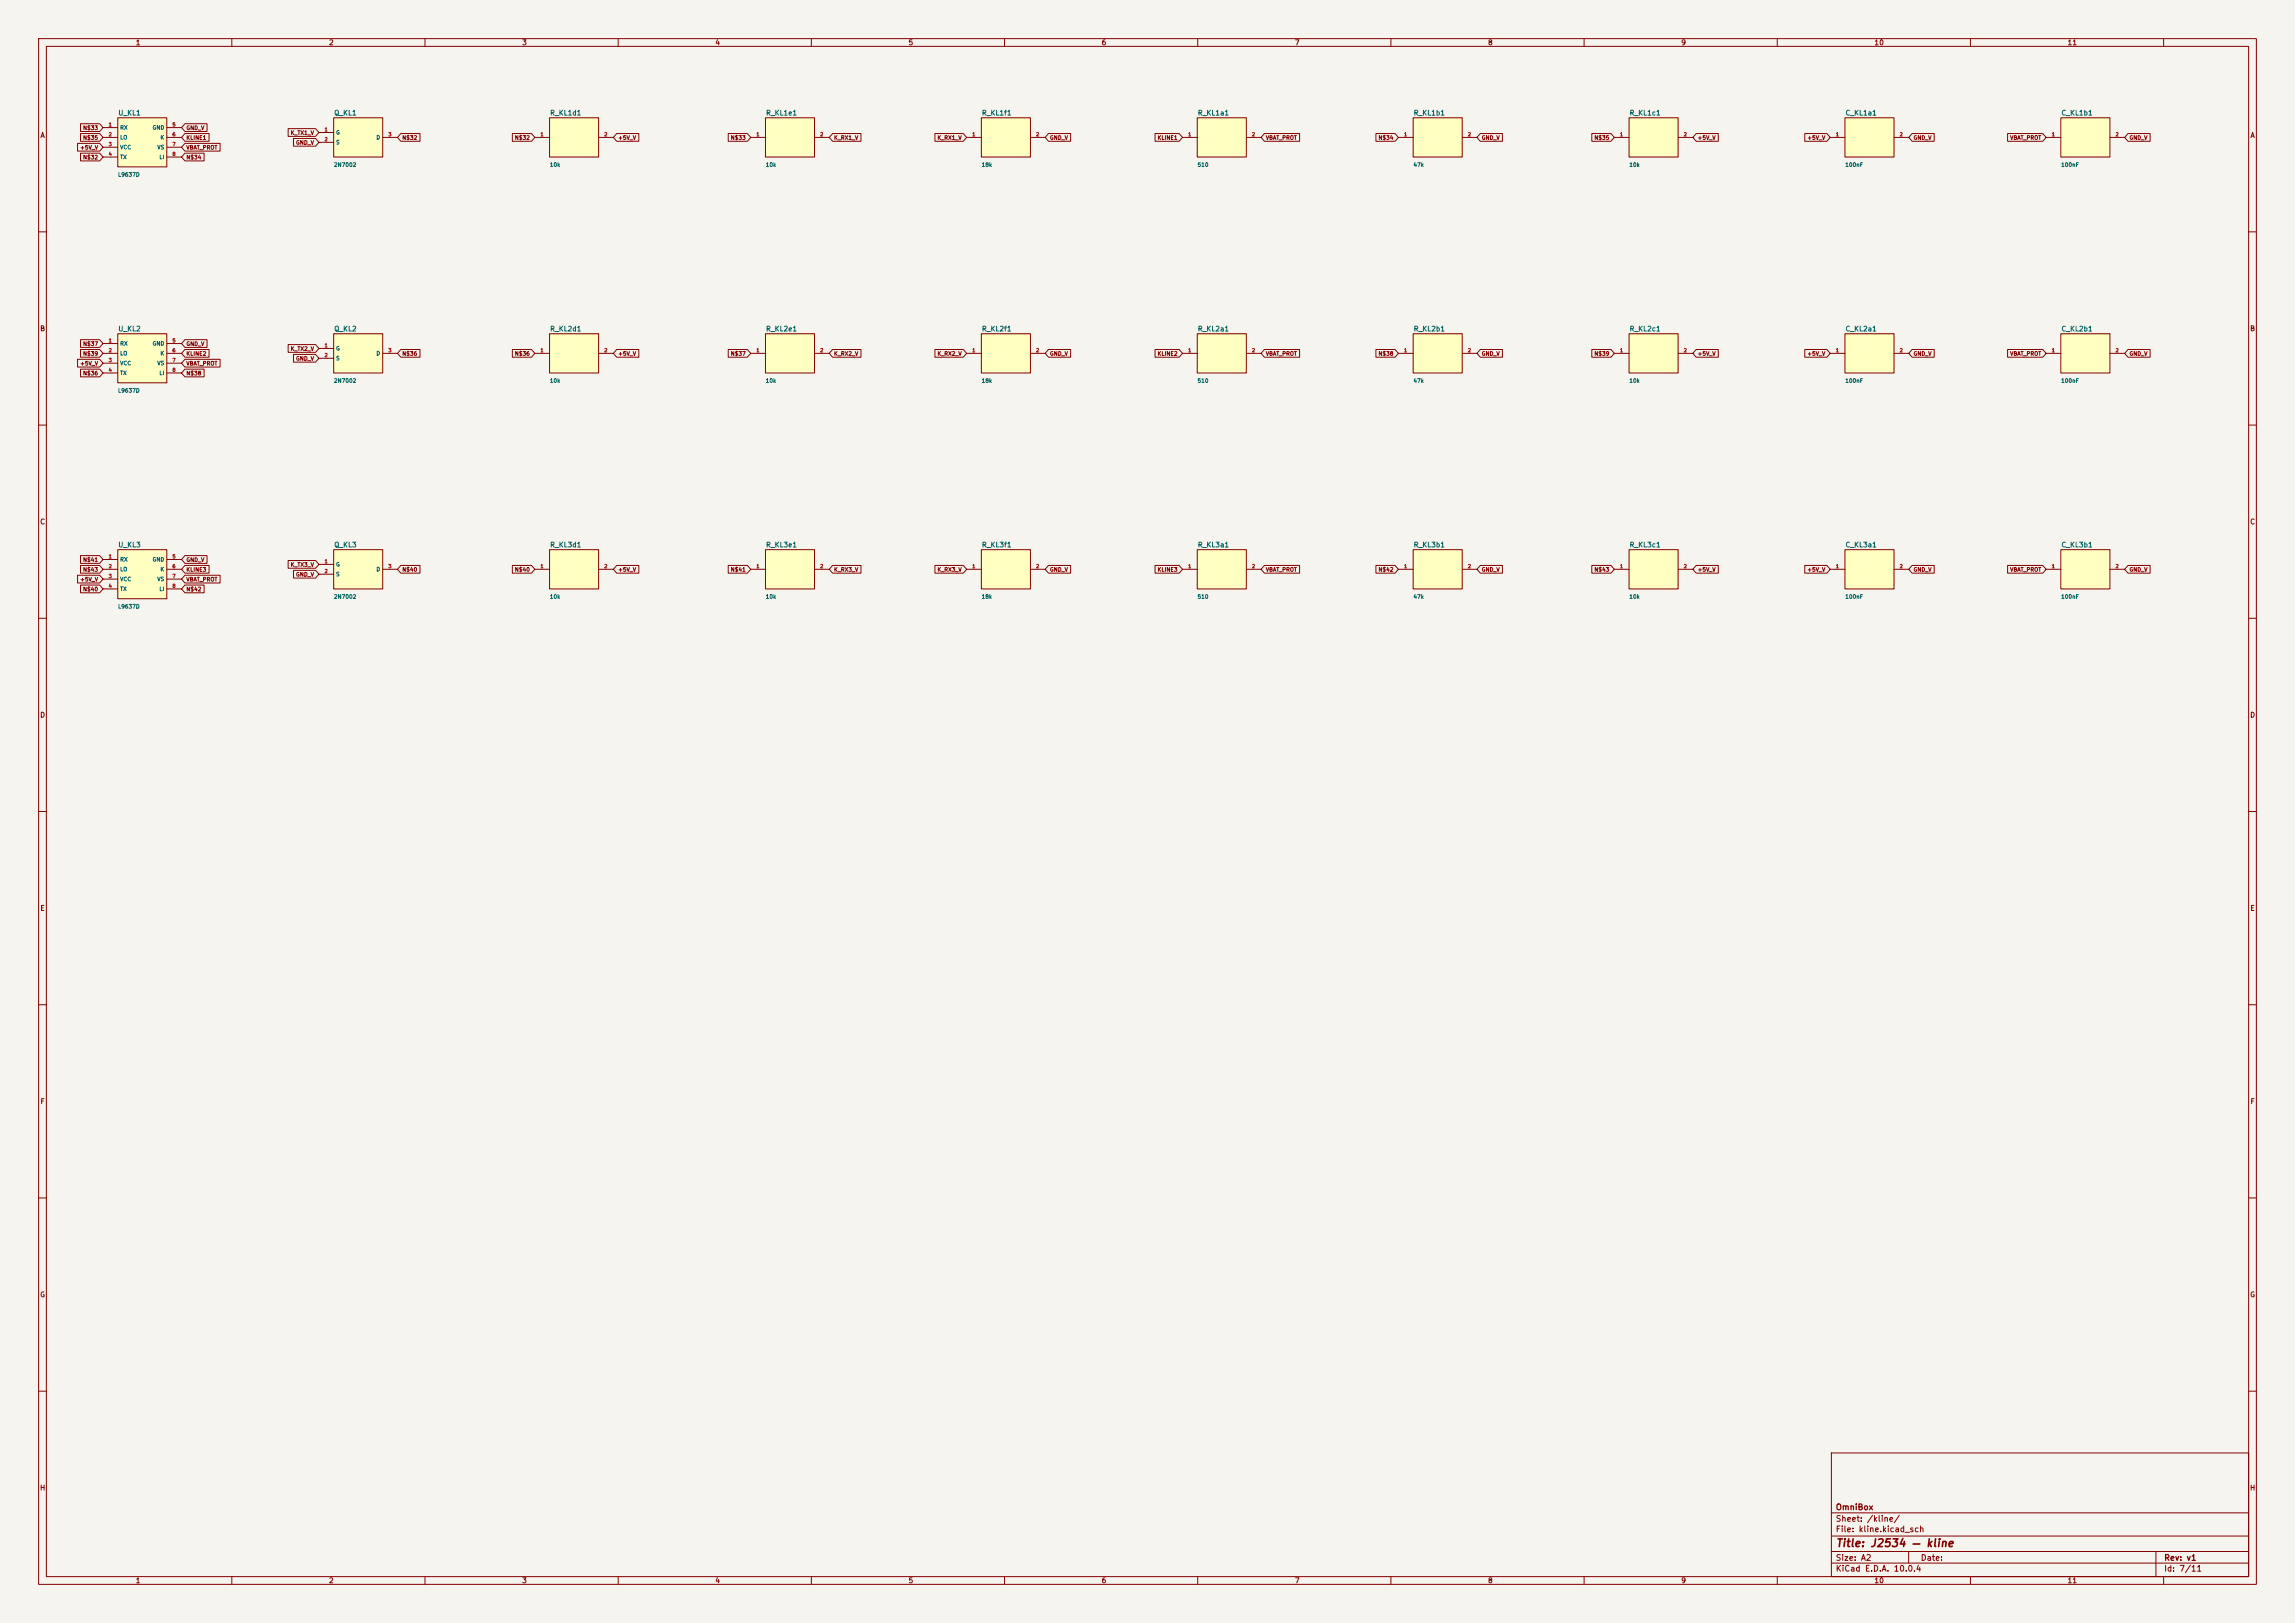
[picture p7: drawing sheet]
<svg xmlns="http://www.w3.org/2000/svg" width="594mm" height="420mm" viewBox="0 0 594 420" stroke-linecap="round" stroke-linejoin="round" font-family="sans-serif">
<defs><g id="words">
<text font-size="2" fill="#840000" x="475" y="400.8">Title: J2534 — kline</text>
<g font-size="1.5" fill="#840000">
<text x="475" y="394.1">Sheet: /kline/</text>
<text x="475" y="391.1">OmniBox</text>
<text x="475" y="396.8">File: kline.kicad_sch</text>
<text x="475" y="407">KiCad E.D.A. 10.0.4</text>
<text x="475" y="404.2">Size: A2</text>
<text x="497" y="404.2">Date:</text>
<text x="560" y="404.2">Rev: v1</text>
<text x="560" y="407">Id: 7/11</text>
</g>
<g font-size="1.3" fill="#840000">
<text x="35" y="12">1</text>
<text x="85" y="12">2</text>
<text x="135" y="12">3</text>
<text x="185" y="12">4</text>
<text x="235" y="12">5</text>
<text x="285" y="12">6</text>
<text x="335" y="12">7</text>
<text x="385" y="12">8</text>
<text x="435" y="12">9</text>
<text x="485" y="12">10</text>
<text x="535" y="12">11</text>
<text x="10.3" y="36">A</text>
<text x="582.3" y="36">A</text>
<text x="10.3" y="86">B</text>
<text x="582.3" y="86">B</text>
<text x="10.3" y="136">C</text>
<text x="582.3" y="136">C</text>
<text x="10.3" y="186">D</text>
<text x="582.3" y="186">D</text>
<text x="10.3" y="236">E</text>
<text x="582.3" y="236">E</text>
<text x="10.3" y="286">F</text>
<text x="582.3" y="286">F</text>
<text x="10.3" y="336">G</text>
<text x="582.3" y="336">G</text>
<text x="10.2" y="386">H</text>
<text x="582.2" y="386">H</text>
<text x="35" y="410">1</text>
<text x="85" y="410">2</text>
<text x="135" y="410">3</text>
<text x="185" y="410">4</text>
<text x="235" y="410">5</text>
<text x="285" y="410">6</text>
<text x="335" y="410">7</text>
<text x="385" y="410">8</text>
<text x="435" y="410">9</text>
<text x="485" y="410">10</text>
<text x="535" y="410">11</text>
</g>
<g font-size="1.3" fill="#006464">
<text x="30.5" y="30.2">U_KL1</text>
<text x="86.4" y="30.2">Q_KL1</text>
<text x="142.2" y="30.2">R_KL1d1</text>
<text x="198.1" y="30.2">R_KL1e1</text>
<text x="254" y="30.2">R_KL1f1</text>
<text x="309.9" y="30.2">R_KL1a1</text>
<text x="365.8" y="30.2">R_KL1b1</text>
<text x="421.6" y="30.2">R_KL1c1</text>
<text x="477.5" y="30.2">C_KL1a1</text>
<text x="533.4" y="30.2">C_KL1b1</text>
<text x="30.5" y="86.1">U_KL2</text>
<text x="86.4" y="86.1">Q_KL2</text>
<text x="142.2" y="86.1">R_KL2d1</text>
<text x="198.1" y="86.1">R_KL2e1</text>
<text x="254" y="86.1">R_KL2f1</text>
<text x="309.9" y="86.1">R_KL2a1</text>
<text x="365.8" y="86.1">R_KL2b1</text>
<text x="421.6" y="86.1">R_KL2c1</text>
<text x="477.5" y="86.1">C_KL2a1</text>
<text x="533.4" y="86.1">C_KL2b1</text>
<text x="30.5" y="141.9">U_KL3</text>
<text x="86.4" y="141.9">Q_KL3</text>
<text x="142.2" y="141.9">R_KL3d1</text>
<text x="198.1" y="141.9">R_KL3e1</text>
<text x="254" y="141.9">R_KL3f1</text>
<text x="309.9" y="141.9">R_KL3a1</text>
<text x="365.8" y="141.9">R_KL3b1</text>
<text x="421.6" y="141.9">R_KL3c1</text>
<text x="477.5" y="141.9">C_KL3a1</text>
<text x="533.4" y="141.9">C_KL3b1</text>
</g>
<g font-size="1" fill="#840000">
<text x="21.4" y="33.9">N$33</text>
<text x="48.1" y="33.9">GND_V</text>
<text x="75.1" y="35.1">K_TX1_V</text>
<text x="20.6" y="38.9">+5V_V</text>
<text x="21.4" y="36.4">N$35</text>
<text x="21.4" y="41.5">N$32</text>
<text x="48.1" y="36.4">KLINE1</text>
<text x="48.1" y="38.9">VBAT_PROT</text>
<text x="48.1" y="41.5">N$34</text>
<text x="76.5" y="37.7">GND_V</text>
<text x="104" y="36.4">N$32</text>
<text x="133.1" y="36.4">N$32</text>
<text x="159.9" y="36.4">+5V_V</text>
<text x="189" y="36.4">N$33</text>
<text x="215.8" y="36.4">K_RX1_V</text>
<text x="242.5" y="36.4">K_RX1_V</text>
<text x="271.6" y="36.4">GND_V</text>
<text x="299.5" y="36.4">KLINE1</text>
<text x="327.5" y="36.4">VBAT_PROT</text>
<text x="356.7" y="36.4">N$34</text>
<text x="383.4" y="36.4">GND_V</text>
<text x="412.5" y="36.4">N$35</text>
<text x="439.3" y="36.4">+5V_V</text>
<text x="467.7" y="36.4">+5V_V</text>
<text x="495.2" y="36.4">GND_V</text>
<text x="520.2" y="36.4">VBAT_PROT</text>
<text x="551" y="36.4">GND_V</text>
<text x="21.4" y="89.7">N$37</text>
<text x="48.1" y="89.7">GND_V</text>
<text x="20.6" y="94.8">+5V_V</text>
<text x="21.4" y="92.3">N$39</text>
<text x="48.1" y="92.3">KLINE2</text>
<text x="48.1" y="94.8">VBAT_PROT</text>
<text x="75.1" y="91">K_TX2_V</text>
<text x="76.5" y="93.5">GND_V</text>
<text x="104" y="92.3">N$36</text>
<text x="133.1" y="92.3">N$36</text>
<text x="159.9" y="92.3">+5V_V</text>
<text x="189" y="92.3">N$37</text>
<text x="215.8" y="92.3">K_RX2_V</text>
<text x="242.5" y="92.3">K_RX2_V</text>
<text x="271.6" y="92.3">GND_V</text>
<text x="299.5" y="92.3">KLINE2</text>
<text x="327.5" y="92.3">VBAT_PROT</text>
<text x="356.7" y="92.3">N$38</text>
<text x="383.4" y="92.3">GND_V</text>
<text x="412.5" y="92.3">N$39</text>
<text x="439.3" y="92.3">+5V_V</text>
<text x="467.7" y="92.3">+5V_V</text>
<text x="495.2" y="92.3">GND_V</text>
<text x="520.2" y="92.3">VBAT_PROT</text>
<text x="551" y="92.3">GND_V</text>
<text x="21.4" y="97.4">N$36</text>
<text x="48.1" y="97.4">N$38</text>
<text x="21.4" y="148.2">N$43</text>
<text x="21.4" y="145.6">N$41</text>
<text x="48.1" y="145.6">GND_V</text>
<text x="48.1" y="148.2">KLINE3</text>
<text x="75.1" y="146.9">K_TX3_V</text>
<text x="76.5" y="149.4">GND_V</text>
<text x="104" y="148.2">N$40</text>
<text x="133.1" y="148.2">N$40</text>
<text x="159.9" y="148.2">+5V_V</text>
<text x="189" y="148.2">N$41</text>
<text x="215.8" y="148.2">K_RX3_V</text>
<text x="242.5" y="148.2">K_RX3_V</text>
<text x="271.6" y="148.2">GND_V</text>
<text x="299.5" y="148.2">KLINE3</text>
<text x="327.5" y="148.2">VBAT_PROT</text>
<text x="356.7" y="148.2">N$42</text>
<text x="383.4" y="148.2">GND_V</text>
<text x="412.5" y="148.2">N$43</text>
<text x="439.3" y="148.2">+5V_V</text>
<text x="467.7" y="148.2">+5V_V</text>
<text x="495.2" y="148.2">GND_V</text>
<text x="520.2" y="148.2">VBAT_PROT</text>
<text x="551" y="148.2">GND_V</text>
<text x="20.6" y="150.7">+5V_V</text>
<text x="21.4" y="153.2">N$40</text>
<text x="48.1" y="150.7">VBAT_PROT</text>
<text x="48.1" y="153.2">N$42</text>
</g>
<g font-size="1" fill="#006464">
<text x="31" y="33.8">RX</text>
<text x="39.4" y="33.8">GND</text>
<text x="86.9" y="35.1">G</text>
<text x="31" y="36.3">LO</text>
<text x="31" y="38.9">VCC</text>
<text x="31" y="41.4">TX</text>
<text x="40.6" y="38.9">VS</text>
<text x="41.1" y="41.4">LI</text>
<text x="41.4" y="36.3">K</text>
<text x="86.9" y="37.6">S</text>
<text x="97.3" y="36.3">D</text>
<text x="30.4" y="45.9">L9637D</text>
<text x="86.3" y="43.4">2N7002</text>
<text x="142.2" y="43.4">10k</text>
<text x="198.1" y="43.4">10k</text>
<text x="254" y="43.4">18k</text>
<text x="309.8" y="43.4">510</text>
<text x="365.7" y="43.4">47k</text>
<text x="421.6" y="43.4">10k</text>
<text x="477.5" y="43.4">100nF</text>
<text x="533.4" y="43.4">100nF</text>
<text x="31" y="89.7">RX</text>
<text x="39.4" y="89.7">GND</text>
<text x="31" y="92.2">LO</text>
<text x="31" y="94.7">VCC</text>
<text x="40.6" y="94.7">VS</text>
<text x="41.4" y="92.2">K</text>
<text x="86.9" y="90.9">G</text>
<text x="86.9" y="93.5">S</text>
<text x="97.3" y="92.2">D</text>
<text x="30.4" y="101.8">L9637D</text>
<text x="31" y="97.3">TX</text>
<text x="41.1" y="97.3">LI</text>
<text x="86.3" y="99.3">2N7002</text>
<text x="142.2" y="99.3">10k</text>
<text x="198.1" y="99.3">10k</text>
<text x="254" y="99.3">18k</text>
<text x="309.8" y="99.3">510</text>
<text x="365.7" y="99.3">47k</text>
<text x="421.6" y="99.3">10k</text>
<text x="477.5" y="99.3">100nF</text>
<text x="533.4" y="99.3">100nF</text>
<text x="31" y="145.5">RX</text>
<text x="31" y="148.1">LO</text>
<text x="39.4" y="145.5">GND</text>
<text x="41.4" y="148.1">K</text>
<text x="86.9" y="146.8">G</text>
<text x="86.9" y="149.4">S</text>
<text x="97.3" y="148.1">D</text>
<text x="31" y="150.6">VCC</text>
<text x="31" y="153.2">TX</text>
<text x="40.6" y="150.6">VS</text>
<text x="41.1" y="153.2">LI</text>
<text x="86.3" y="155.2">2N7002</text>
<text x="142.2" y="155.2">10k</text>
<text x="198.1" y="155.2">10k</text>
<text x="254" y="155.2">18k</text>
<text x="309.8" y="155.2">510</text>
<text x="365.7" y="155.2">47k</text>
<text x="421.6" y="155.2">10k</text>
<text x="477.5" y="155.2">100nF</text>
<text x="533.4" y="155.2">100nF</text>
<text x="30.4" y="157.7">L9637D</text>
</g>
<g font-size=".9" fill="#a90000">
<text x="28" y="32.9">1</text>
<text x="28" y="35.5">2</text>
<text x="44.5" y="32.9">5</text>
<text x="44.5" y="35.5">6</text>
<text x="83.9" y="34.2">1</text>
<text x="100.4" y="35.5">3</text>
<text x="139.8" y="35.5">1</text>
<text x="156.3" y="35.5">2</text>
<text x="195.6" y="35.5">1</text>
<text x="212.2" y="35.5">2</text>
<text x="251.5" y="35.5">1</text>
<text x="268" y="35.5">2</text>
<text x="307.4" y="35.5">1</text>
<text x="323.9" y="35.5">2</text>
<text x="363.3" y="35.5">1</text>
<text x="379.8" y="35.5">2</text>
<text x="419.2" y="35.5">1</text>
<text x="435.7" y="35.5">2</text>
<text x="475" y="35.5">1</text>
<text x="491.6" y="35.5">2</text>
<text x="530.9" y="35.5">1</text>
<text x="547.4" y="35.5">2</text>
<text x="28" y="38">3</text>
<text x="28" y="40.5">4</text>
<text x="44.5" y="38">7</text>
<text x="44.5" y="40.5">8</text>
<text x="83.9" y="36.7">2</text>
<text x="28" y="88.8">1</text>
<text x="44.5" y="88.8">5</text>
<text x="28" y="91.3">2</text>
<text x="28" y="93.9">3</text>
<text x="44.5" y="91.3">6</text>
<text x="44.5" y="93.9">7</text>
<text x="83.9" y="90.1">1</text>
<text x="83.9" y="92.6">2</text>
<text x="100.4" y="91.3">3</text>
<text x="139.8" y="91.3">1</text>
<text x="156.3" y="91.3">2</text>
<text x="195.6" y="91.3">1</text>
<text x="212.2" y="91.3">2</text>
<text x="251.5" y="91.3">1</text>
<text x="268" y="91.3">2</text>
<text x="307.4" y="91.3">1</text>
<text x="323.9" y="91.3">2</text>
<text x="363.3" y="91.3">1</text>
<text x="379.8" y="91.3">2</text>
<text x="419.2" y="91.3">1</text>
<text x="435.7" y="91.3">2</text>
<text x="475" y="91.3">1</text>
<text x="491.6" y="91.3">2</text>
<text x="530.9" y="91.3">1</text>
<text x="547.4" y="91.3">2</text>
<text x="28" y="96.4">4</text>
<text x="44.5" y="96.4">8</text>
<text x="28" y="144.7">1</text>
<text x="28" y="147.2">2</text>
<text x="28" y="149.8">3</text>
<text x="44.5" y="144.7">5</text>
<text x="44.5" y="147.2">6</text>
<text x="44.5" y="149.8">7</text>
<text x="83.9" y="146">1</text>
<text x="83.9" y="148.5">2</text>
<text x="100.4" y="147.2">3</text>
<text x="139.8" y="147.2">1</text>
<text x="156.3" y="147.2">2</text>
<text x="195.6" y="147.2">1</text>
<text x="212.2" y="147.2">2</text>
<text x="251.5" y="147.2">1</text>
<text x="268" y="147.2">2</text>
<text x="307.4" y="147.2">1</text>
<text x="323.9" y="147.2">2</text>
<text x="363.3" y="147.2">1</text>
<text x="379.8" y="147.2">2</text>
<text x="419.2" y="147.2">1</text>
<text x="435.7" y="147.2">2</text>
<text x="475" y="147.2">1</text>
<text x="491.6" y="147.2">2</text>
<text x="530.9" y="147.2">1</text>
<text x="547.4" y="147.2">2</text>
<text x="28" y="152.3">4</text>
<text x="44.5" y="152.3">8</text>
</g>
</g></defs>
<path d="M0 0h594v420h-594z" fill="#f5f4ef" stroke="#f5f4ef" stroke-width=".26"/>
<g fill="none" stroke="#840000" stroke-width=".26">
<path d="M10 10h574v400h-574zM12 12h570v396h-570zM60 10v2M110 10v2M160 10v2M210 10v2M260 10v2M310 10v2M360 10v2M410 10v2M460 10v2M510 10v2"/>
<path d="M560 10v2M10 60h2M582 60h2M10 110h2M582 110h2M10 160h2M582 160h2M10 210h2M582 210h2M10 260h2M582 260h2M10 310h2"/>
<path d="M582 310h2M10 360h2M474 376h108v32h-108zM582 360h2M474 397.5h108M474 391.5h108M60 408v2M110 408v2M160 408v2M210 408v2M260 408v2M310 408v2"/>
<path d="M360 408v2M410 408v2M460 408v2M474 404.5h108M474 401.5h108M494 401.5v3M510 408v2M558 401.5v6.5M560 408v2"/>
</g>
<path d="M86.4 142.2h12.7v10.2h-12.7z" fill="#ffffc2"/>
<path d="M82.5 146.1h3.9M82.5 148.6h3.9M86.4 142.2h12.7v10.2h-12.7zM99.1 147.3h3.8" fill="none" stroke="#840000" stroke-width=".26"/>
<path d="M86.4 30.5h12.7v10.1h-12.7z" fill="#ffffc2"/>
<path d="M82.5 34.3h3.9M82.5 36.8h3.9M86.4 30.5h12.7v10.1h-12.7zM99.1 35.6h3.8" fill="none" stroke="#840000" stroke-width=".26"/>
<path d="M30.5 30.5h12.7v12.7h-12.7z" fill="#ffffc2"/>
<path d="M26.7 33h3.8M26.7 35.6h3.8M26.7 38.1h3.8M30.5 30.5h12.7v12.7h-12.7zM43.2 33h3.8M43.2 35.6h3.8M43.2 38.1h3.8M26.7 40.6h3.8M43.2 40.6h3.8" fill="none" stroke="#840000" stroke-width=".26"/>
<path d="M365.8 86.4h12.7v10.1h-12.7z" fill="#ffffc2"/>
<path d="M361.9 91.4h3.9M365.8 86.4h12.7v10.1h-12.7zM378.5 91.4h3.8" fill="none" stroke="#840000" stroke-width=".26"/>
<path d="M198.1 142.2h12.7v10.2h-12.7z" fill="#ffffc2"/>
<path d="M194.3 147.3h3.8M198.1 142.2h12.7v10.2h-12.7zM210.8 147.3h3.8" fill="none" stroke="#840000" stroke-width=".26"/>
<path d="M533.4 30.5h12.7v10.1h-12.7z" fill="#ffffc2"/>
<path d="M529.6 35.6h3.8M533.4 30.5h12.7v10.1h-12.7zM546.1 35.6h3.8" fill="none" stroke="#840000" stroke-width=".26"/>
<path d="M533.4 86.4h12.7v10.1h-12.7z" fill="#ffffc2"/>
<path d="M529.6 91.4h3.8M533.4 86.4h12.7v10.1h-12.7zM546.1 91.4h3.8" fill="none" stroke="#840000" stroke-width=".26"/>
<path d="M254 142.2h12.7v10.2h-12.7z" fill="#ffffc2"/>
<path d="M250.2 147.3h3.8M254 142.2h12.7v10.2h-12.7zM266.7 147.3h3.8" fill="none" stroke="#840000" stroke-width=".26"/>
<path d="M30.5 142.2h12.7v12.7h-12.7z" fill="#ffffc2"/>
<path d="M26.7 144.8h3.8M26.7 147.3h3.8M26.7 149.9h3.8M26.7 152.4h3.8M30.5 142.2h12.7v12.7h-12.7zM43.2 144.8h3.8M43.2 147.3h3.8M43.2 149.9h3.8M43.2 152.4h3.8" fill="none" stroke="#840000" stroke-width=".26"/>
<path d="M198.1 86.4h12.7v10.1h-12.7z" fill="#ffffc2"/>
<path d="M194.3 91.4h3.8M198.1 86.4h12.7v10.1h-12.7zM210.8 91.4h3.8" fill="none" stroke="#840000" stroke-width=".26"/>
<path d="M365.8 30.5h12.7v10.1h-12.7z" fill="#ffffc2"/>
<path d="M361.9 35.6h3.9M365.8 30.5h12.7v10.1h-12.7zM378.5 35.6h3.8" fill="none" stroke="#840000" stroke-width=".26"/>
<path d="M421.6 30.5h12.7v10.1h-12.7z" fill="#ffffc2"/>
<path d="M417.8 35.6h3.8M421.6 30.5h12.7v10.1h-12.7zM434.3 35.6h3.8" fill="none" stroke="#840000" stroke-width=".26"/>
<path d="M142.2 142.2h12.7v10.2h-12.7z" fill="#ffffc2"/>
<path d="M138.4 147.3h3.8M142.2 142.2h12.7v10.2h-12.7zM154.9 147.3h3.8" fill="none" stroke="#840000" stroke-width=".26"/>
<path d="M421.6 142.2h12.7v10.2h-12.7z" fill="#ffffc2"/>
<path d="M417.8 147.3h3.8M421.6 142.2h12.7v10.2h-12.7zM434.3 147.3h3.8" fill="none" stroke="#840000" stroke-width=".26"/>
<path d="M421.6 86.4h12.7v10.1h-12.7z" fill="#ffffc2"/>
<path d="M417.8 91.4h3.8M421.6 86.4h12.7v10.1h-12.7zM434.3 91.4h3.8" fill="none" stroke="#840000" stroke-width=".26"/>
<path d="M365.8 142.2h12.7v10.2h-12.7z" fill="#ffffc2"/>
<path d="M361.9 147.3h3.9M365.8 142.2h12.7v10.2h-12.7zM378.5 147.3h3.8" fill="none" stroke="#840000" stroke-width=".26"/>
<path d="M30.5 86.4h12.7v12.7h-12.7z" fill="#ffffc2"/>
<path d="M26.7 88.9h3.8M26.7 91.4h3.8M26.7 94h3.8M26.7 96.5h3.8M30.5 86.4h12.7v12.7h-12.7zM43.2 88.9h3.8M43.2 91.4h3.8M43.2 94h3.8M43.2 96.5h3.8" fill="none" stroke="#840000" stroke-width=".26"/>
<path d="M309.9 142.2h12.7v10.2h-12.7z" fill="#ffffc2"/>
<path d="M306.1 147.3h3.8M309.9 142.2h12.7v10.2h-12.7zM322.6 147.3h3.8" fill="none" stroke="#840000" stroke-width=".26"/>
<path d="M254 30.5h12.7v10.1h-12.7z" fill="#ffffc2"/>
<path d="M250.2 35.6h3.8M254 30.5h12.7v10.1h-12.7zM266.7 35.6h3.8" fill="none" stroke="#840000" stroke-width=".26"/>
<path d="M533.4 142.2h12.7v10.2h-12.7z" fill="#ffffc2"/>
<path d="M529.6 147.3h3.8M533.4 142.2h12.7v10.2h-12.7zM546.1 147.3h3.8" fill="none" stroke="#840000" stroke-width=".26"/>
<path d="M477.5 142.2h12.7v10.2h-12.7z" fill="#ffffc2"/>
<path d="M473.7 147.3h3.8M477.5 142.2h12.7v10.2h-12.7zM490.2 147.3h3.8" fill="none" stroke="#840000" stroke-width=".26"/>
<path d="M254 86.4h12.7v10.1h-12.7z" fill="#ffffc2"/>
<path d="M250.2 91.4h3.8M254 86.4h12.7v10.1h-12.7zM266.7 91.4h3.8" fill="none" stroke="#840000" stroke-width=".26"/>
<path d="M142.2 86.4h12.7v10.1h-12.7z" fill="#ffffc2"/>
<path d="M138.4 91.4h3.8M142.2 86.4h12.7v10.1h-12.7zM154.9 91.4h3.8" fill="none" stroke="#840000" stroke-width=".26"/>
<path d="M86.4 86.4h12.7v10.1h-12.7z" fill="#ffffc2"/>
<path d="M82.5 90.2h3.9M82.5 92.7h3.9M86.4 86.4h12.7v10.1h-12.7zM99.1 91.4h3.8" fill="none" stroke="#840000" stroke-width=".26"/>
<path d="M198.1 30.5h12.7v10.1h-12.7z" fill="#ffffc2"/>
<path d="M194.3 35.6h3.8M198.1 30.5h12.7v10.1h-12.7zM210.8 35.6h3.8" fill="none" stroke="#840000" stroke-width=".26"/>
<path d="M142.2 30.5h12.7v10.1h-12.7z" fill="#ffffc2"/>
<path d="M138.4 35.6h3.8M142.2 30.5h12.7v10.1h-12.7zM154.9 35.6h3.8" fill="none" stroke="#840000" stroke-width=".26"/>
<path d="M309.9 86.4h12.7v10.1h-12.7z" fill="#ffffc2"/>
<path d="M306.1 91.4h3.8M309.9 86.4h12.7v10.1h-12.7zM322.6 91.4h3.8" fill="none" stroke="#840000" stroke-width=".26"/>
<path d="M309.9 30.5h12.7v10.1h-12.7z" fill="#ffffc2"/>
<path d="M306.1 35.6h3.8M309.9 30.5h12.7v10.1h-12.7zM322.6 35.6h3.8" fill="none" stroke="#840000" stroke-width=".26"/>
<path d="M477.5 30.5h12.7v10.1h-12.7z" fill="#ffffc2"/>
<path d="M473.7 35.6h3.8M477.5 30.5h12.7v10.1h-12.7zM490.2 35.6h3.8" fill="none" stroke="#840000" stroke-width=".26"/>
<path d="M477.5 86.4h12.7v10.1h-12.7z" fill="#ffffc2"/>
<g fill="none" stroke="#840000" stroke-width=".26">
<path d="M20.1 37.1h5.7l.9 1-.9 1h-5.7zM20.8 32h5l.9 1-.9 1h-5zM20.8 34.6h5l.9 1-.9 1h-5zM20.8 39.6h5l.9 1-.9 1h-5zM47.9 34.6h6.2v2h-6.2l-.9-1zM47.9 32h5.7v2h-5.7l-.9-1zM47.9 37.1h9.1v2h-9.1l-.9-1zM47.9 39.6h4.9v2h-4.9l-.9-1zM74.6 33.3h7.1l.8 1-.8 1h-7.1zM76 35.8h5.7l.8 1-.8 1h-5.7zM103.7 34.6h5v2h-5l-.8-1zM132.6 34.6h5l.8 1-.8 1h-5z"/>
<path d="M159.6 34.6h5.7v2h-5.7l-.9-1zM188.5 34.6h4.9l.9 1-.9 1h-4.9zM215.5 34.6h7.3v2h-7.3l-.9-1zM242 34.6h7.3l.9 1-.9 1h-7.3zM271.4 34.6h5.7v2h-5.7l-.9-1zM299 34.6h6.2l.9 1-.9 1h-6.2zM327.3 34.6h9.1v2h-9.1l-.9-1zM356.1 34.6h5l.8 1-.8 1h-5zM383.1 34.6h5.8v2h-5.8l-.8-1zM412 34.6h5l.8 1-.8 1h-5zM439 34.6h5.7v2h-5.7l-.9-1zM467.1 34.6h5.7l.9 1-.9 1h-5.7z"/>
<path d="M494.9 34.6h5.7v2h-5.7l-.9-1zM519.6 34.6h9.1l.9 1-.9 1h-9.1zM550.8 34.6h5.7v2h-5.7l-.9-1zM20.1 93h5.7l.9 1-.9 1h-5.7zM20.8 95.5h5l.9 1-.9 1h-5zM20.8 90.4h5l.9 1-.9 1h-5zM20.8 87.9h5l.9 1-.9 1h-5zM47.9 90.4h6.2v2h-6.2l-.9-1zM47.9 87.9h5.7v2h-5.7l-.9-1zM47.9 95.5h4.9v2h-4.9l-.9-1zM47.9 93h9.1v2h-9.1l-.9-1zM74.6 89.2h7.1l.8 1-.8 1h-7.1z"/>
<path d="M76 91.7h5.7l.8 1-.8 1h-5.7zM103.7 90.4h5v2h-5l-.8-1zM132.6 90.4h5l.8 1-.8 1h-5zM159.6 90.4h5.7v2h-5.7l-.9-1zM188.5 90.4h4.9l.9 1-.9 1h-4.9zM215.5 90.4h7.3v2h-7.3l-.9-1zM242 90.4h7.3l.9 1-.9 1h-7.3zM271.4 90.4h5.7v2h-5.7l-.9-1zM299 90.4h6.2l.9 1-.9 1h-6.2zM327.3 90.4h9.1v2h-9.1l-.9-1zM356.1 90.4h5l.8 1-.8 1h-5zM383.1 90.4h5.8v2h-5.8l-.8-1z"/>
<path d="M412 90.4h5l.8 1-.8 1h-5zM439 90.4h5.7v2h-5.7l-.9-1zM467.1 90.4h5.7l.9 1-.9 1h-5.7zM473.7 91.4h3.8M477.5 86.4h12.7v10.1h-12.7zM490.2 91.4h3.8M494.9 90.4h5.7v2h-5.7l-.9-1zM519.6 90.4h9.1l.9 1-.9 1h-9.1zM550.8 90.4h5.7v2h-5.7l-.9-1zM20.1 148.9h5.7l.9 1-.9 1h-5.7zM20.8 146.3h5l.9 1-.9 1h-5zM20.8 151.4h5l.9 1-.9 1h-5z"/>
<path d="M20.8 143.8h5l.9 1-.9 1h-5zM47.9 148.9h9.1v2h-9.1l-.9-1zM47.9 151.4h4.9v2h-4.9l-.9-1zM47.9 143.8h5.7v2h-5.7l-.9-1zM47.9 146.3h6.2v2h-6.2l-.9-1zM74.6 145h7.1l.8 1.1-.8 1h-7.1zM76 147.6h5.7l.8 1-.8 1h-5.7zM103.7 146.3h5v2h-5l-.8-1zM132.6 146.3h5l.8 1-.8 1h-5zM159.6 146.3h5.7v2h-5.7l-.9-1zM188.5 146.3h4.9l.9 1-.9 1h-4.9zM215.5 146.3h7.3v2h-7.3l-.9-1z"/>
<path d="M242 146.3h7.3l.9 1-.9 1h-7.3zM271.4 146.3h5.7v2h-5.7l-.9-1zM299 146.3h6.2l.9 1-.9 1h-6.2zM327.3 146.3h9.1v2h-9.1l-.9-1zM356.1 146.3h5l.8 1-.8 1h-5zM383.1 146.3h5.8v2h-5.8l-.8-1zM412 146.3h5l.8 1-.8 1h-5zM439 146.3h5.7v2h-5.7l-.9-1zM467.1 146.3h5.7l.9 1-.9 1h-5.7zM494.9 146.3h5.7v2h-5.7l-.9-1zM519.6 146.3h9.1l.9 1-.9 1h-9.1zM550.8 146.3h5.7v2h-5.7l-.9-1z"/>
</g>
<use href="#words"/>
</svg>
